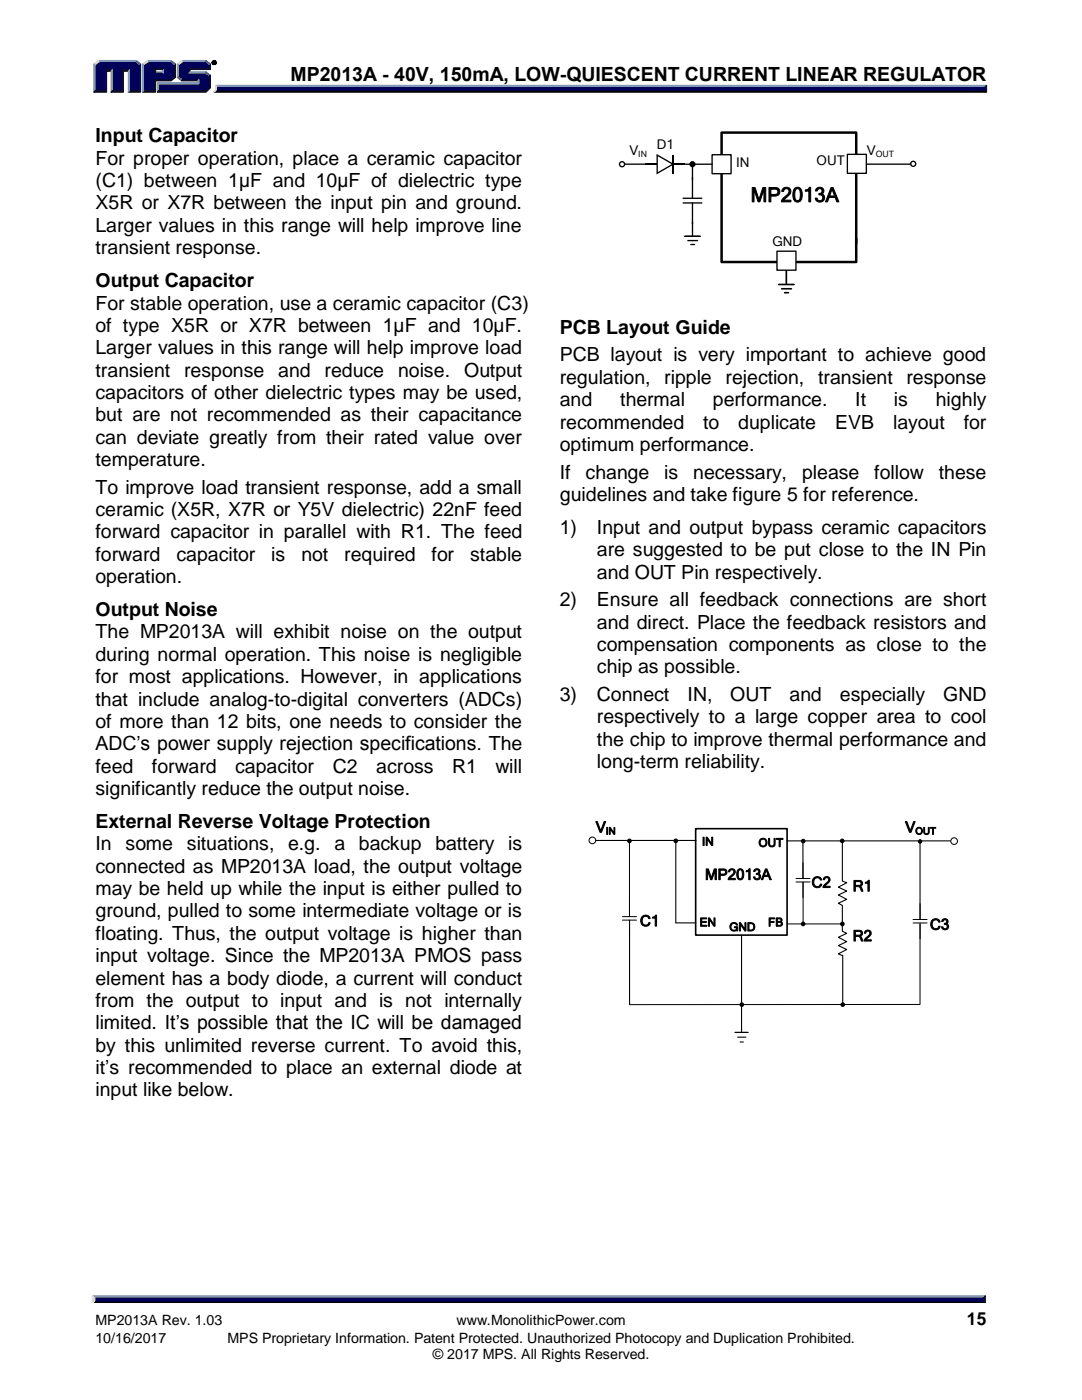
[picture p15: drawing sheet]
<svg xmlns="http://www.w3.org/2000/svg" width="216mm" height="279mm" viewBox="0 0 216 279" stroke-linecap="round" stroke-linejoin="round" font-family="sans-serif">
<defs><g id="words">
<text font-size="4" x="149.8" y="40.3">MP2013A</text>
<g font-size="3.9">
<text x="58" y="16.3">MP2013A - 40V, 150mA, LOW-QUIESCENT CURRENT LINEAR REGULATOR</text>
<text x="19" y="28.4">Input Capacitor</text>
<text x="19" y="32.9">For proper operation, place a ceramic capacitor</text>
<text x="19" y="37.3">(C1) between 1µF and 10µF of dielectric type</text>
<text x="19" y="41.8">X5R or X7R between the input pin and ground.</text>
<text x="19" y="46.2">Larger values in this range will help improve line</text>
<text x="19" y="50.7">transient response.</text>
<text x="19" y="57.2">Output Capacitor</text>
<text x="19" y="61.8">For stable operation, use a ceramic capacitor (C3)</text>
<text x="19" y="66.2">of type X5R or X7R between 1µF and 10µF.</text>
<text x="19" y="70.7">Larger values in this range will help improve load</text>
<text x="111.7" y="66.6">PCB Layout Guide</text>
<text x="19" y="75.1">transient</text>
<text x="36.7" y="75.1">response</text>
<text x="55.5" y="75.1">and</text>
<text x="64.8" y="75.1">reduce</text>
<text x="79.4" y="75.1">noise.</text>
<text x="92.6" y="75.1">Output</text>
<text x="111.7" y="72.1">PCB layout is very important to achieve good</text>
<text x="111.7" y="76.6">regulation, ripple</text>
<text x="144.8" y="76.6">rejection,</text>
<text x="163.3" y="76.6">transient response</text>
<text x="19" y="79.6">capacitors of other dielectric types may be used,</text>
<text x="111.7" y="81.1">and</text>
<text x="123.8" y="81.1">thermal</text>
<text x="142.2" y="81.1">performance.</text>
<text x="170.6" y="81.1">It</text>
<text x="178.4" y="81.1">is</text>
<text x="186.7" y="81.1">highly</text>
<text x="19" y="84.1">but are not recommended as their capacitance</text>
<text x="19" y="88.5">can deviate greatly from their rated value over</text>
<text x="111.7" y="85.5">recommended</text>
<text x="140.3" y="85.5">to</text>
<text x="147.3" y="85.5">duplicate</text>
<text x="166.7" y="85.5">EVB</text>
<text x="178.2" y="85.5">layout</text>
<text x="192.3" y="85.5">for</text>
<text x="19" y="93">temperature.</text>
<text x="111.7" y="90">optimum performance.</text>
<text x="111.7" y="95.5">If</text>
<text x="116.9" y="95.5">change</text>
<text x="132.5" y="95.5">is</text>
<text x="138.3" y="95.5">necessary,</text>
<text x="160.1" y="95.5">please</text>
<text x="174.4" y="95.5">follow</text>
<text x="187.3" y="95.5">these</text>
<text x="19" y="98.5">To improve load transient response, add a small</text>
<text x="111.7" y="100">guidelines and take figure 5 for reference.</text>
<text x="19" y="103">ceramic (X5R, X7R or Y5V dielectric) 22nF feed</text>
<text x="19" y="107.5">forward capacitor in parallel with R1. The feed</text>
<text x="111.7" y="106.6">1)</text>
<text x="119.1" y="106.6">Input and output bypass ceramic capacitors</text>
<text x="19" y="111.9">forward</text>
<text x="35.2" y="111.9">capacitor</text>
<text x="54.1" y="111.9">is</text>
<text x="60.1" y="111.9">not</text>
<text x="68.7" y="111.9">required</text>
<text x="86.1" y="111.9">for</text>
<text x="93.8" y="111.9">stable</text>
<text x="119.1" y="111">are suggested to be put close to the IN Pin</text>
<text x="19" y="116.4">operation.</text>
<text x="119.1" y="115.5">and OUT Pin respectively.</text>
<text x="19" y="122.9">Output Noise</text>
<text x="111.7" y="121">2)</text>
<text x="119.1" y="121">Ensure all feedback connections are short</text>
<text x="119.1" y="125.5">and direct. Place the feedback resistors and</text>
<text x="19" y="127.4">The MP2013A will exhibit noise on the output</text>
<text x="19" y="131.9">during normal operation. This noise is negligible</text>
<text x="119.1" y="129.9">compensation components as close to the</text>
<text x="19" y="136.3">for most applications. However, in applications</text>
<text x="119.1" y="134.4">chip as possible.</text>
<text x="19" y="140.8">that include analog-to-digital converters (ADCs)</text>
<text x="111.7" y="139.9">3)</text>
<text x="119.1" y="139.9">Connect</text>
<text x="137.2" y="139.9">IN,</text>
<text x="145.7" y="139.9">OUT</text>
<text x="157.5" y="139.9">and</text>
<text x="167.6" y="139.9">especially</text>
<text x="188.2" y="139.9">GND</text>
<text x="19" y="145.3">of more than 12 bits, one needs to consider the</text>
<text x="19" y="149.7">ADC’s power supply rejection specifications. The</text>
<text x="119.1" y="144.4">respectively to a large copper area to cool</text>
<text x="119.1" y="148.8">the chip to improve thermal performance and</text>
<text x="19" y="154.2">feed</text>
<text x="30.3" y="154.2">forward</text>
<text x="46.9" y="154.2">capacitor</text>
<text x="66.4" y="154.2">C2</text>
<text x="75.1" y="154.2">across</text>
<text x="90.2" y="154.2">R1</text>
<text x="98.9" y="154.2">will</text>
<text x="119.1" y="153.3">long-term reliability.</text>
<text x="19" y="158.6">significantly reduce the output noise.</text>
<text x="19" y="165.2">External Reverse Voltage Protection</text>
<text x="19" y="169.7">In</text>
<text x="25.1" y="169.7">some</text>
<text x="37.3" y="169.7">situations, e.g.</text>
<text x="66.7" y="169.7">a</text>
<text x="71.6" y="169.7">backup</text>
<text x="86.9" y="169.7">battery is</text>
<text x="19" y="174.1">connected as MP2013A load, the output voltage</text>
<text x="19" y="178.6">may be held up while the input is either pulled to</text>
<text x="19" y="183.1">ground, pulled to some intermediate voltage or is</text>
<text x="19" y="187.6">floating. Thus, the output voltage is higher than</text>
<text x="19" y="192">input voltage. Since the MP2013A PMOS pass</text>
<text x="19" y="196.5">element has a body diode, a current will conduct</text>
<text x="19" y="200.9">from the output to input and is not internally</text>
<text x="19" y="205.4">limited. It’s possible that the IC will be damaged</text>
<text x="19" y="209.9">by this unlimited reverse current. To avoid this,</text>
<text x="19" y="214.3">it’s recommended to place an external diode at</text>
<text x="19" y="218.8">input like below.</text>
</g>
<text font-size="3.5" x="192.9" y="264.5">15</text>
<g font-size="3">
<text x="118.9" y="166.1">V</text>
<text x="180.6" y="166.1">V</text>
<text x="140.7" y="175.6">MP2013A</text>
<text x="161.9" y="177.1">C2</text>
<text x="170.2" y="177.9">R1</text>
<text x="127.7" y="184.8">C1</text>
<text x="185.6" y="185.5">C3</text>
<text x="170.2" y="187.8">R2</text>
</g>
<g font-size="2.8">
<text x="19" y="264.5">MP2013A Rev. 1.03</text>
<text x="19" y="267.9">10/16/2017</text>
<text x="45.4" y="267.9">MPS Proprietary Information. Patent Protected. Unauthorized Photocopy and Duplication Prohibited.</text>
<text x="91.1" y="264.5">www.MonolithicPower.com</text>
<text x="86.4" y="271.1">© 2017 MPS. All Rights Reserved.</text>
</g>
<g font-size="2.7">
<text x="131.1" y="29.7">D1</text>
<text x="125.6" y="31">V</text>
<text x="146.9" y="33.3">IN</text>
<text x="162.9" y="32.9">OUT</text>
<text x="173" y="31">V</text>
<text x="154.1" y="49">GND</text>
</g>
<g font-size="2.3">
<text x="140.1" y="168.8">IN</text>
<text x="151.3" y="169">OUT</text>
<text x="139.6" y="184.9">EN</text>
<text x="145.5" y="185.8">GND</text>
<text x="153.3" y="184.9">FB</text>
</g>
<g font-size="2">
<text x="120.9" y="166.5">IN</text>
<text x="182.6" y="166.5">OUT</text>
</g>
<g font-size="1.7">
<text x="127.4" y="31.3">IN</text>
<text x="174.7" y="31.3">OUT</text>
</g>
</g></defs>
<g fill="#8099bf" stroke="#8099bf" stroke-width=".2">
<path d="M43 17h153.8l-.4 .7h-153.2z"/>
<path d="M30.8 14.6l.3-.3h1.3l.2 .3z"/>
<path d="M36.3 12.1h4.8l-.2 .2h-4.5z"/>
<path d="M35.4 12.8l.2 .1v2.4l-.2 .2z"/>
<path d="M31.4 16.5h8v-.4l.3-.2v.9h-8z"/>
<path d="M31.4 16.5l.3 .3v1.3l-.3 .3z"/>
<path d="M37.9 14.3h3.2l-.2 .3h-3.2z"/>
<path d="M29.4 12.1h4.7l-.1 .2h-4.4z"/>
<path d="M28.4 12.8l.3 .1v5.2l-.3 .3z"/>
<path d="M32.4 13.9l.2-.3v1l-.2-.3z"/>
<path d="M19.6 12.1h7.6l-.2 .2h-7.2z"/>
<path d="M18.7 12.8l.3 .1v5.2l-.3 .3z"/>
<path d="M22.4 13.9v4.2l-.2 .3v-4.2z"/>
<path d="M25.9 13.9v4.2l-.3 .3v-4.2z"/>
<path d="M18.5 258.6h178l-.3 .8h-177.3z"/>
</g>
<g fill="#000" stroke="#000" stroke-width=".2">
<path d="M43.2 17.7h153.2l.4 .7h-154.2l.4-.3zM18.9 259.4h177.3l.3 .7h-178z"/>
<path d="M42.3 12.5a.46 .46 0 0 1 .9 0 .46 .46 0 0 1-.9 0zM42.4 12.5a.35 .35 0 0 0 .7 0 .35 .35 0 0 0-.7 0zM42.6 12.2l.4 .2-.2 .1 .2 .3-.2-.2-.2 .2zM42.7 12.3v.2l.2-.1z"/>
</g>
<g fill="#000026" stroke="#000026" stroke-width=".2">
<path d="M196.4 17.5l.5-.5v1.4l-.5-.4z"/>
<path d="M36.4 15.9h3.3l-.3 .2h-3.1z"/>
<path d="M37.7 13.6h4v-.7l.3-.1v1.1h-4.1v.4l-.2 .3z"/>
<path d="M31.7 18.1h9.2l.8-.7v-2.2l.3-.2v2.5l-.9 .9h-9.7z"/>
<path d="M30.8 15.9h3.2l.8-.6v-2.4l.2-.1v2.7l-.9 .6h-3v2.3h-2.7l.3-.3h2.1z"/>
<path d="M30.8 13.6h1.8l-.2 .3h-1.3v.4l-.3 .3z"/>
<path d="M27.8 12.9l.3-.1v5.6h-2.5l.3-.3h1.9z"/>
<path d="M21 13.9h1.4l-.2 .3h-.9v4.2h-2.6l.3-.3h2z"/>
<path d="M24.4 13.9h1.5l-.3 .3h-1v4.2h-2.4l.2-.3h2z"/>
<path d="M196.6 258.6v1.5l-.4-.4v-.6z"/>
</g>
<g fill="#000059" stroke="#000059" stroke-width=".2">
<path d="M43.2 17.5h153.2v.5h-153.3z"/>
<path d="M19 12.9l.8-.6h7.2l.8 .6v5.2h-1.9v-4.2h-1.5v4.2h-2v-4.2h-1.4v4.2h-2z"/>
<path d="M28.7 12.9l.9-.6h2.1v1.3h-.9v1h1.8v-1h-1.2v-1.3h2.6l.8 .6v2.4l-.8 .6h-3.2v2.2h-2.1z"/>
<path d="M31.7 16.8h8v-.9h-3.3l-.8-.6v-2.4l.8-.6h4.5l.8 .6v.7h-4v1h3.2l.8 .6v2.2l-.8 .7h-9.2z"/>
<path d="M18.9 259.1h177.3v.6h-177.3z"/>
</g>
<g fill="#d9d9d9" stroke="#d9d9d9" stroke-width=".2">
<path d="M43 17l.2 .5a.86 .86 0 0 1-.6 .9 1.24 1.24 0 0 0 .4-1.4z"/>
<path d="M35.4 12.8l.9-.7 .1 .2-.8 .6z"/>
<path d="M28.4 12.8l1-.7 .2 .2-.9 .6z"/>
<path d="M18.7 12.8l.9-.7 .2 .2-.8 .6z"/>
<path d="M18.5 258.6l.4 .5v.6l-.4 .4z"/>
</g>
<g fill="#195999" stroke="#195999" stroke-width=".2">
<path d="M35.4 15.5l.2-.2 .8 .6-.1 .2z"/>
<path d="M41.1 14.3l.9 .7-.3 .2-.8-.6z"/>
<path d="M34.1 12.1l.9 .7-.2 .1-.8-.6z"/>
<path d="M27.2 12.1l.9 .7-.3 .1-.8-.6z"/>
<path d="M41.1 12.1l.9 .7-.3 .1-.8-.6z"/>
</g>
<path d="M170.8 31.4v-4.9h-26.8v25.8h12.2M170.8 31.2v17.4M170.8 47.6v4.7h-11.8" fill="none" stroke="#000" stroke-width=".5"/>
<path d="M155.4 56.8h3z" fill="none" stroke="#000" stroke-width=".2"/>
<path d="M155.4 56.8h3M156 57.6h1.9M156.6 58.4h.7M156.9 53.9v2.8" fill="none" stroke="#000" stroke-width=".33"/>
<path d="M142.1 30.9h3.8v3.8h-3.8z" fill-rule="evenodd" fill="#fff"/>
<path d="M142.1 30.9h3.8v3.8h-3.8z" fill="none" stroke="#000" stroke-width=".27"/>
<path d="M155 50.1h3.8v3.8h-3.8z" fill-rule="evenodd" fill="#fff"/>
<g fill="none" stroke="#000" stroke-width=".27">
<path d="M124.6 32.8h6.5M134.3 31v3.6M134.3 32.8h7.8M155 50.1h3.8v3.8h-3.8z"/>
<circle cx="124.1" cy="32.8" r=".5"/>
</g>
<path d="M131 30.7l3.6 2.1-3.6 2zM131.1 31.1l.2-.1v3.6l-.2-.1 3.1-1.9v.3z" fill="#000"/>
<path d="M169.1 30.8h3.8v3.8h-3.8z" fill-rule="evenodd" fill="#fff"/>
<g fill="none" stroke="#000" stroke-width=".27">
<path d="M136.3 39.6h3.7M138.2 32.8v6.8M169.1 30.8h3.8v3.8h-3.8zM173 32.8h8.7M136.3 40.5h3.7M136.7 47.2h3zM136.7 47.2h3M137.2 48h2M137.8 48.8h.8M138.2 40.5v6.6"/>
<circle cx="138.2" cy="32.8" r=".48"/>
<circle cx="182.2" cy="32.7" r=".5"/>
</g>
<g fill="#000">
<circle cx="138.2" cy="32.8" r=".48"/>
<circle cx="125.6" cy="167.8" r=".36"/>
<circle cx="134.8" cy="167.8" r=".36"/>
<circle cx="160.3" cy="167.9" r=".36"/>
<circle cx="168" cy="167.8" r=".36"/>
<circle cx="183.6" cy="167.9" r=".35"/>
<circle cx="160.3" cy="184.4" r=".36"/>
<circle cx="168.1" cy="184.4" r=".36"/>
<circle cx="148" cy="200.5" r=".36"/>
<circle cx="168.2" cy="200.5" r=".36"/>
</g>
<path d="M138.8 165.4h18.3v21.2h-18.3z" fill="none" stroke="#000" stroke-width=".32"/>
<path d="M118.9 167.7h20M134.8 167.8v16.4h4M157.1 167.8h32.5M160.2 168v7.3M168.1 167.6v8.2l.8 .4-1.6 .8 1.6 .8-1.6 .8 1.6 .9-1.6 .8 .8 .4v5.1l.8 .5-1.6 .8 1.6 .8-1.6 .8 1.6 .8-1.6 .9 .8 .3M183.6 167.9v15.6M125.6 183.7v16.8M148 186.6v19.4M168.2 190.6v9.8M146.7 206h2.6M147.2 207h1.6M147.7 208h.6" fill="none" stroke="#000" stroke-width=".22"/>
<g fill="none" stroke="#000" stroke-width=".2">
<path d="M125.6 167.6v15.3M158.8 176h2.8M158.8 175.3h2.8M160.2 172.2v3.1M160.2 176v3.2M160.2 176.1l.1 8.3M124.2 183.6h2.8M124.2 182.9h2.8M125.6 183.6v3.2M157.1 184.4h11M182.2 184.2h2.8M182.2 183.5h2.8"/>
<path d="M183.6 184.4v16.1h-58M183.6 180.4v3.1M183.6 184.2v3.1M146.7 206h2.6z"/>
<circle cx="118.2" cy="167.7" r=".66"/>
<circle cx="125.6" cy="167.8" r=".36"/>
<circle cx="134.8" cy="167.8" r=".36"/>
<circle cx="160.3" cy="167.9" r=".36"/>
<circle cx="168" cy="167.8" r=".36"/>
<circle cx="183.6" cy="167.9" r=".35"/>
<circle cx="190.4" cy="167.9" r=".66"/>
<circle cx="160.3" cy="184.4" r=".36"/>
<circle cx="168.1" cy="184.4" r=".36"/>
<circle cx="148" cy="200.5" r=".36"/>
<circle cx="168.2" cy="200.5" r=".36"/>
</g>
<use href="#words"/>
</svg>
